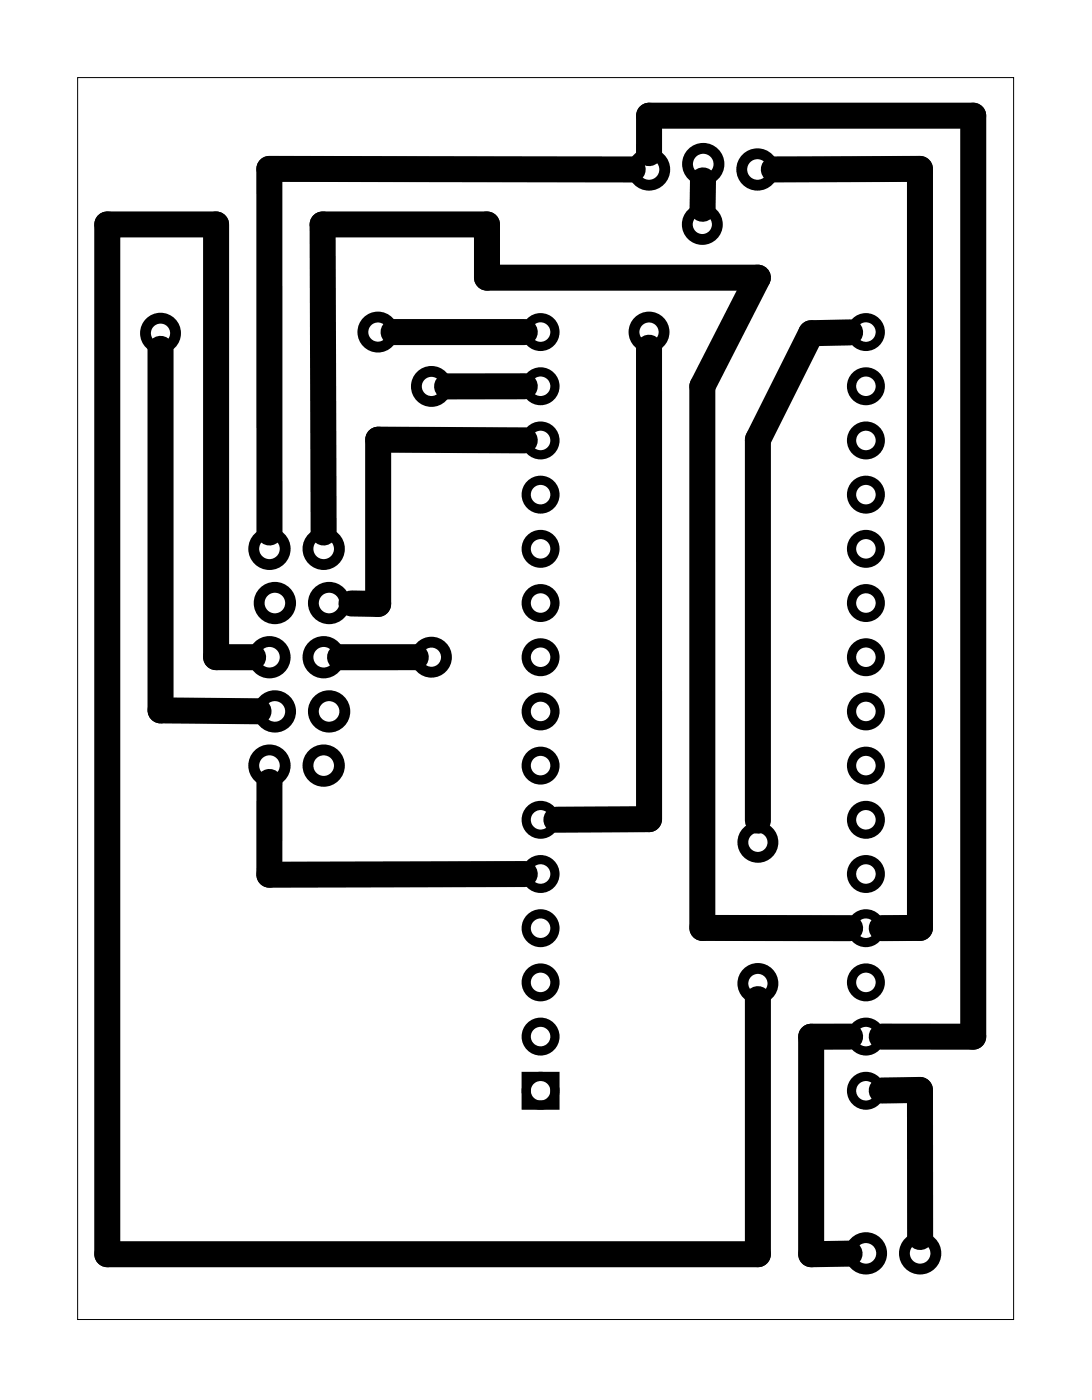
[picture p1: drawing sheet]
<svg xmlns="http://www.w3.org/2000/svg" width="51mm" height="66mm" viewBox="0 0 51 66" stroke-linecap="round" stroke-linejoin="round" font-family="sans-serif">
<path d="M3.6 3.6h43.9v58.2h-43.9z" fill="none" stroke="#000" stroke-width=".05"/>
<g fill="none" stroke="#000" stroke-width=".43">
<path d="M24.6 50.5h1.4v1.3h-1.4z"/>
<circle cx="25.3" cy="15.6" r=".67"/>
<circle cx="25.3" cy="18.1" r=".67"/>
<circle cx="40.6" cy="18.1" r=".67"/>
<circle cx="40.6" cy="15.6" r=".67"/>
<circle cx="25.3" cy="28.3" r=".67"/>
<circle cx="25.3" cy="30.8" r=".67"/>
<circle cx="25.3" cy="23.2" r=".67"/>
<circle cx="25.3" cy="20.6" r=".67"/>
<circle cx="25.3" cy="25.7" r=".67"/>
<circle cx="25.3" cy="33.3" r=".67"/>
<circle cx="25.3" cy="38.4" r=".67"/>
<circle cx="25.3" cy="35.9" r=".67"/>
<circle cx="40.6" cy="23.2" r=".67"/>
<circle cx="40.6" cy="30.8" r=".67"/>
<circle cx="40.6" cy="25.7" r=".67"/>
<circle cx="40.6" cy="20.6" r=".67"/>
<circle cx="40.6" cy="28.3" r=".67"/>
<circle cx="40.6" cy="33.3" r=".67"/>
<circle cx="40.6" cy="35.9" r=".67"/>
<circle cx="40.6" cy="38.4" r=".67"/>
<circle cx="25.3" cy="51.1" r=".67"/>
<circle cx="25.3" cy="41" r=".67"/>
<circle cx="25.3" cy="43.5" r=".67"/>
<circle cx="25.3" cy="48.6" r=".67"/>
<circle cx="25.3" cy="46" r=".67"/>
<circle cx="40.6" cy="51.1" r=".67"/>
<circle cx="40.6" cy="43.5" r=".67"/>
<circle cx="40.6" cy="41" r=".67"/>
<circle cx="40.6" cy="48.6" r=".67"/>
<circle cx="40.6" cy="46" r=".67"/>
</g>
<g fill="none" stroke="#000" stroke-width=".51">
<circle cx="7.5" cy="15.6" r=".7"/>
<circle cx="17.7" cy="15.6" r=".7"/>
<circle cx="20.2" cy="18.1" r=".7"/>
<circle cx="30.4" cy="15.6" r=".7"/>
<circle cx="30.4" cy="7.9" r=".74"/>
<circle cx="32.9" cy="10.5" r=".7"/>
<circle cx="32.9" cy="7.7" r=".74"/>
<circle cx="35.5" cy="7.9" r=".74"/>
<circle cx="12.6" cy="35.9" r=".74"/>
<circle cx="12.6" cy="30.8" r=".74"/>
<circle cx="12.6" cy="25.7" r=".74"/>
<circle cx="12.9" cy="33.3" r=".74"/>
<circle cx="12.9" cy="28.3" r=".74"/>
<circle cx="15.2" cy="35.9" r=".74"/>
<circle cx="15.2" cy="30.8" r=".74"/>
<circle cx="15.2" cy="25.7" r=".74"/>
<circle cx="15.4" cy="33.3" r=".74"/>
<circle cx="15.4" cy="28.3" r=".74"/>
<circle cx="20.2" cy="30.8" r=".7"/>
<circle cx="35.5" cy="39.5" r=".7"/>
<circle cx="35.5" cy="46.1" r=".7"/>
<circle cx="40.6" cy="58.7" r=".74"/>
<circle cx="43.1" cy="58.7" r=".74"/>
</g>
<g fill="none" stroke="#000" stroke-width="1.2">
<path d="M7.5 16.3v17h4.6M24.6 15.6h-6.2M24.6 18.1h-3.7M29.6 7.9h-17v17.1M30.4 16.3v22.1h-4.3M30.4 7.2v-1.8h15.2v43.2h-4.3M32.9 8.5v1.3M36.2 7.9h6.9v35.6h-1.8M39.8 15.6h-1.8l-2.5 5v17.9M11.9 30.8h-1.8v-20.3h-5.1v48.3h30.5v-12M12.6 36.6v4.4h12M15.2 25l-.1-14.5h7.7v2.5h12.7l-2.6 5.1v25.4h6.9"/>
<path d="M19.5 30.8h-3.6M24.6 20.6h-6.9v7.7h-1.2M39.8 48.6h-1.8v10.2h1.8M41.3 51.1h1.8v6.9"/>
</g>
</svg>
